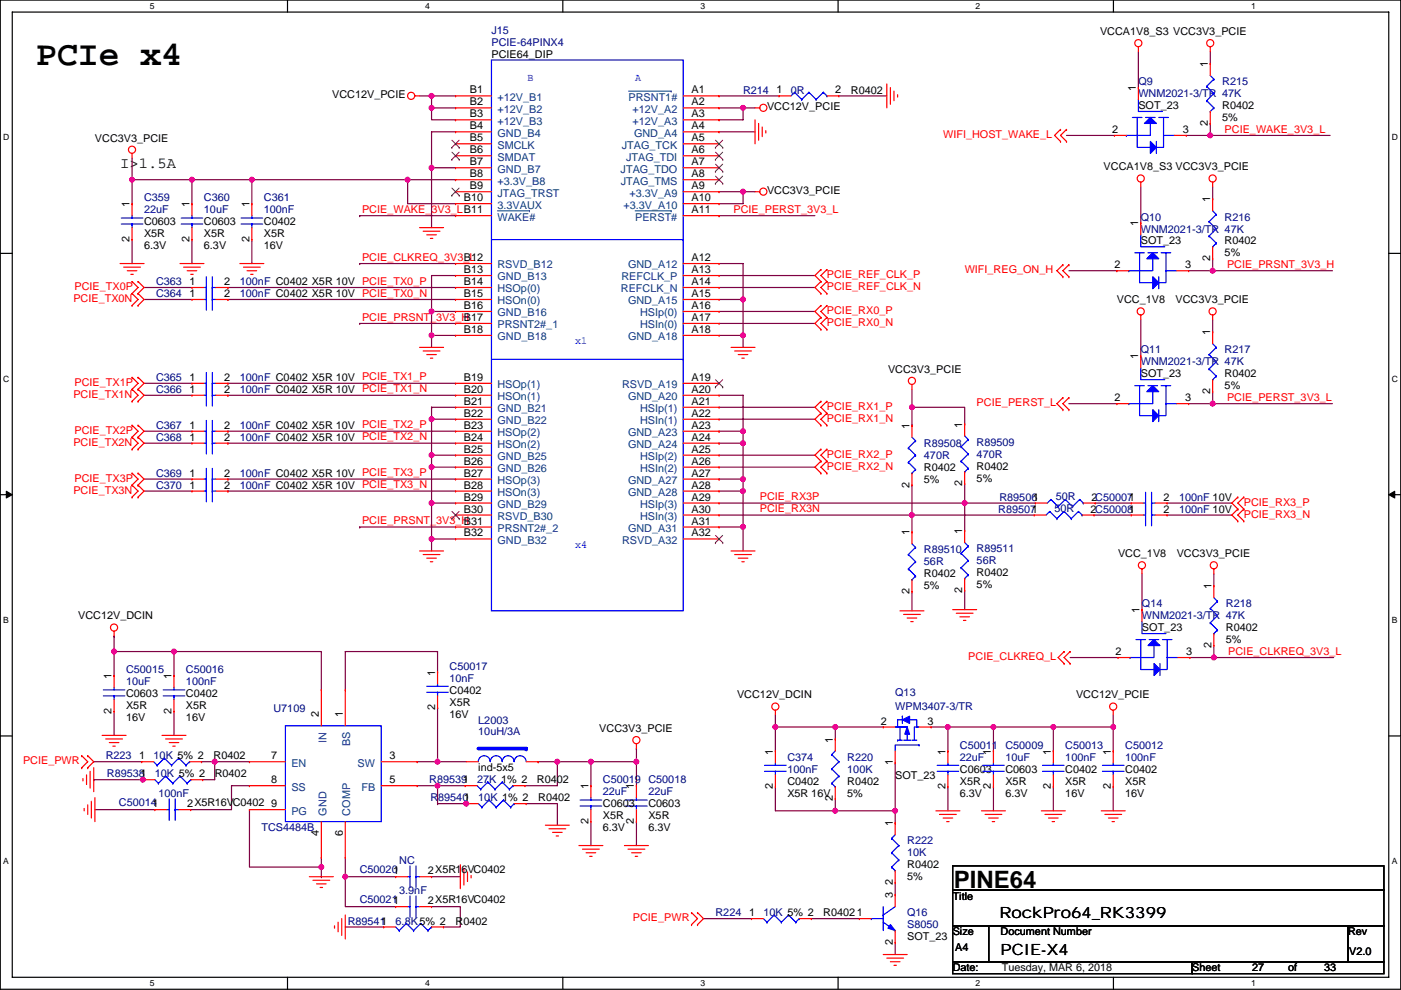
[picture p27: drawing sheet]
<svg xmlns="http://www.w3.org/2000/svg" width="297mm" height="210mm" viewBox="0 0 297 210" stroke-linecap="round" stroke-linejoin="round" font-family="sans-serif">
<defs><g id="words">
<text font-size="7.4" x="7.7" y="13.8">PCIe x4</text>
<text font-size="5.1" x="202.2" y="188.4">PINE64</text>
<text font-size="3.3" fill="#004000" x="25.5" y="35.7">I&gt;1.5A</text>
<g font-size="3.3">
<text x="211.9" y="194.7">RockPro64_RK3399</text>
<text x="212.2" y="202.5">PCIE-X4</text>
</g>
<g font-size="2.3" fill="#000080">
<text x="104.2" y="7.2">J15</text>
<text x="104.2" y="9.7">PCIE-64PINX4</text>
<text x="157.5" y="19.9">R214</text>
<text x="167.7" y="19.9">0R</text>
<text x="241.4" y="18.1">Q9</text>
<text x="241.4" y="20.6">WNM2021-3/TR 47K</text>
<text x="259.1" y="18.1">R215</text>
<text x="30.5" y="42.7">C359</text>
<text x="30.5" y="45.3">22uF</text>
<text x="43.2" y="42.7">C360</text>
<text x="43.2" y="45.3">10uF</text>
<text x="55.9" y="42.7">C361</text>
<text x="55.9" y="45.3">100nF</text>
<text x="241.9" y="46.8">Q10</text>
<text x="259.6" y="46.8">R216</text>
<text x="241.9" y="49.3">WNM2021-3/TR 47K</text>
<text x="33.1" y="63">C364</text>
<text x="33.1" y="60.5">C363</text>
<text x="50.9" y="63">100nF C0402 X5R 10V PCIE_TX0_N</text>
<text x="50.9" y="60.5">100nF C0402 X5R 10V PCIE_TX0_P</text>
<text x="241.9" y="75">Q11</text>
<text x="241.9" y="77.5">WNM2021-3/TR 47K</text>
<text x="259.6" y="75">R217</text>
<text x="33.1" y="80.8">C365</text>
<text x="33.1" y="83.4">C366</text>
<text x="50.9" y="80.8">100nF C0402 X5R 10V PCIE_TX1_P</text>
<text x="50.9" y="83.4">100nF C0402 X5R 10V PCIE_TX1_N</text>
<text x="33.1" y="93.5">C368</text>
<text x="33.1" y="91">C367</text>
<text x="50.9" y="93.5">100nF C0402 X5R 10V PCIE_TX2_N</text>
<text x="50.9" y="91">100nF C0402 X5R 10V PCIE_TX2_P</text>
<text x="195.9" y="94.8">R89508</text>
<text x="207.1" y="94.5">R89509</text>
<text x="33.1" y="101.1">C369</text>
<text x="50.9" y="101.1">100nF C0402 X5R 10V PCIE_TX3_P</text>
<text x="195.9" y="97.3">470R</text>
<text x="207.1" y="97.1">470R</text>
<text x="33.1" y="103.7">C370</text>
<text x="50.9" y="103.7">100nF C0402 X5R 10V PCIE_TX3_N</text>
<text x="211.9" y="106.2">R895061</text>
<text x="223.8" y="106">50R</text>
<text x="250" y="106.2">100nF 10V</text>
<text x="211.6" y="108.8">R895071</text>
<text x="223.6" y="108.5">50R</text>
<text x="250" y="108.8">100nF 10V</text>
<text x="195.9" y="117.4">R89510</text>
<text x="195.9" y="119.9">56R</text>
<text x="207.1" y="117.1">R89511</text>
<text x="207.1" y="119.7">56R</text>
<text x="242.1" y="128.8">Q14</text>
<text x="242.1" y="131.4">WNM2021-3/TR 47K</text>
<text x="259.9" y="128.8">R218</text>
<text x="26.7" y="142.8">C50015</text>
<text x="39.4" y="142.8">C50016</text>
<text x="95.3" y="142">C50017</text>
<text x="26.7" y="145.3">10uF</text>
<text x="39.4" y="145.3">100nF</text>
<text x="95.3" y="144.6">10nF</text>
<text x="189.8" y="147.6">Q13</text>
<text x="58" y="150.9">U7109</text>
<text x="101.4" y="153.5">L2003</text>
<text x="101.4" y="156">10uH/3A</text>
<text x="189.8" y="150.7">WPM3407-3/TR</text>
<text x="22.4" y="161.1">R223</text>
<text x="32.6" y="161.1">10K 5% 2</text>
<text x="166.9" y="161.3">C374</text>
<text x="179.6" y="161.3">R220</text>
<text x="203.5" y="158.8">C50011 C50009</text>
<text x="203.5" y="161.3">22uF</text>
<text x="213.2" y="161.3">10uF</text>
<text x="225.9" y="158.8">C50013</text>
<text x="225.9" y="161.3">100nF</text>
<text x="238.6" y="158.8">C50012</text>
<text x="238.6" y="161.3">100nF</text>
<text x="22.7" y="164.9">R895381</text>
<text x="32.8" y="164.9">10K 5% 2</text>
<text x="91" y="166.2">R895391</text>
<text x="101.2" y="166.2">27K 1% 2</text>
<text x="127.8" y="166.2">C50019 C50018</text>
<text x="166.9" y="163.9">100nF</text>
<text x="179.6" y="163.9">100K</text>
<text x="25.2" y="171">C500141</text>
<text x="33.6" y="169">100nF</text>
<text x="91.2" y="170">R895401</text>
<text x="101.4" y="170">10K 1% 2</text>
<text x="127.8" y="168.7">22uF</text>
<text x="137.5" y="168.7">22uF</text>
<text x="55.4" y="176.3">TCS4484B</text>
<text x="192.3" y="179.1">R222</text>
<text x="76.3" y="185.2">C500201</text>
<text x="84.6" y="183.2">NC</text>
<text x="192.3" y="181.7">10K</text>
<text x="76.3" y="191.6">C500211</text>
<text x="84.6" y="189.5">3.9nF</text>
<text x="73.7" y="196.1">R895411</text>
<text x="83.9" y="196.1">6.8K5% 2</text>
<text x="151.7" y="194.4">R224</text>
<text x="161.9" y="194.4">10K 5% 2</text>
<text x="192.3" y="194.4">Q16</text>
<text x="192.3" y="196.9">S8050</text>
</g>
<g font-size="2.3">
<text x="233.2" y="7.4">VCCA1V8_S3 VCC3V3_PCIE</text>
<text x="104.2" y="12.2">PCIE64_DIP</text>
<text x="256.1" y="14.2" transform="rotate(-90 256.1 14.2)">1</text>
<text x="70.4" y="20.9">VCC12V_PCIE</text>
<text x="99.6" y="19.8">B1</text>
<text x="99.6" y="22.4">B2</text>
<text x="146.6" y="19.8">A1</text>
<text x="146.6" y="22.4">A2</text>
<text x="162.6" y="23.4">VCC12V_PCIE</text>
<text x="164.7" y="19.8">1</text>
<text x="177.1" y="19.8">2</text>
<text x="180.4" y="19.9">R0402</text>
<text x="240.8" y="19.3" transform="rotate(-90 240.8 19.3)">1</text>
<text x="241.4" y="23.2">SOT_23</text>
<text x="259.1" y="23.2">R0402</text>
<text x="99.6" y="24.9">B3</text>
<text x="99.6" y="27.4">B4</text>
<text x="99.6" y="30">B5</text>
<text x="146.6" y="27.4">A4</text>
<text x="146.6" y="24.9">A3</text>
<text x="146.6" y="30">A5</text>
<text x="235.8" y="28.2">2</text>
<text x="250.8" y="28.2">3</text>
<text x="256.1" y="26.7" transform="rotate(-90 256.1 26.7)">2</text>
<text x="259.1" y="25.7">5%</text>
<text x="20.1" y="30">VCC3V3_PCIE</text>
<text x="99.6" y="32.5">B6</text>
<text x="99.6" y="35.1">B7</text>
<text x="146.6" y="32.5">A6</text>
<text x="146.6" y="35.1">A7</text>
<text x="99.6" y="40.1">B9</text>
<text x="99.6" y="37.6">B8</text>
<text x="146.6" y="37.6">A8</text>
<text x="146.6" y="40.1">A9</text>
<text x="162.6" y="41.2">VCC3V3_PCIE</text>
<text x="234" y="36.1">VCCA1V8_S3 VCC3V3_PCIE</text>
<text x="27.5" y="44" transform="rotate(-90 27.5 44)">1</text>
<text x="30.5" y="47.8">C0603</text>
<text x="40.2" y="44" transform="rotate(-90 40.2 44)">1</text>
<text x="43.2" y="47.8">C0603</text>
<text x="52.9" y="44" transform="rotate(-90 52.9 44)">1</text>
<text x="55.9" y="47.8">C0402</text>
<text x="98.4" y="42.7">B10</text>
<text x="146.6" y="42.7">A10</text>
<text x="146.6" y="45.2">A11</text>
<text x="256.6" y="42.9" transform="rotate(-90 256.6 42.9)">1</text>
<text x="27.5" y="51.4" transform="rotate(-90 27.5 51.4)">2</text>
<text x="30.5" y="50.3">X5R</text>
<text x="30.5" y="52.9">6.3V</text>
<text x="40.2" y="51.4" transform="rotate(-90 40.2 51.4)">2</text>
<text x="43.2" y="50.3">X5R</text>
<text x="43.2" y="52.9">6.3V</text>
<text x="52.9" y="51.4" transform="rotate(-90 52.9 51.4)">2</text>
<text x="55.9" y="50.3">X5R</text>
<text x="55.9" y="52.9">16V</text>
<text x="241.3" y="48" transform="rotate(-90 241.3 48)">1</text>
<text x="241.9" y="51.9">SOT_23</text>
<text x="259.6" y="51.9">R0402</text>
<text x="98.4" y="55.4">B12</text>
<text x="98.4" y="57.9">B13</text>
<text x="146.6" y="55.4">A12</text>
<text x="146.6" y="57.9">A13</text>
<text x="236.3" y="56.9">2</text>
<text x="251.3" y="56.9">3</text>
<text x="256.6" y="55.4" transform="rotate(-90 256.6 55.4)">2</text>
<text x="259.6" y="54.4">5%</text>
<text x="40.2" y="63">1</text>
<text x="40.2" y="60.5">1</text>
<text x="47.6" y="63">2</text>
<text x="47.6" y="60.5">2</text>
<text x="98.4" y="60.5">B14</text>
<text x="98.4" y="63">B15</text>
<text x="98.4" y="65.5">B16</text>
<text x="146.6" y="60.5">A14</text>
<text x="146.6" y="63">A15</text>
<text x="146.6" y="65.5">A16</text>
<text x="236.8" y="64.3">VCC_1V8</text>
<text x="249.2" y="64.3">VCC3V3_PCIE</text>
<text x="98.4" y="68.1">B17</text>
<text x="98.4" y="70.6">B18</text>
<text x="146.6" y="70.6">A18</text>
<text x="146.6" y="68.1">A17</text>
<text x="256.6" y="71.1" transform="rotate(-90 256.6 71.1)">1</text>
<text x="241.3" y="76.2" transform="rotate(-90 241.3 76.2)">1</text>
<text x="40.2" y="80.8">1</text>
<text x="40.2" y="83.3">1</text>
<text x="47.6" y="80.8">2</text>
<text x="47.6" y="83.3">2</text>
<text x="98.4" y="80.8">B19</text>
<text x="98.4" y="83.3">B20</text>
<text x="146.6" y="83.3">A20</text>
<text x="146.6" y="80.8">A19</text>
<text x="188.3" y="79">VCC3V3_PCIE</text>
<text x="241.9" y="80.1">SOT_23</text>
<text x="256.6" y="83.6" transform="rotate(-90 256.6 83.6)">2</text>
<text x="259.6" y="80.1">R0402</text>
<text x="259.6" y="82.6">5%</text>
<text x="98.4" y="85.9">B21</text>
<text x="98.4" y="88.4">B22</text>
<text x="146.6" y="85.9">A21</text>
<text x="146.6" y="88.4">A22</text>
<text x="236.3" y="85.1">2</text>
<text x="251.3" y="85.1">3</text>
<text x="40.2" y="93.5">1</text>
<text x="40.2" y="90.9">1</text>
<text x="47.6" y="93.5">2</text>
<text x="47.6" y="90.9">2</text>
<text x="98.4" y="90.9">B23</text>
<text x="98.4" y="93.5">B24</text>
<text x="146.6" y="90.9">A23</text>
<text x="146.6" y="93.5">A24</text>
<text x="192.8" y="91" transform="rotate(-90 192.8 91)">1</text>
<text x="204" y="90.7" transform="rotate(-90 204 90.7)">1</text>
<text x="40.2" y="101.1">1</text>
<text x="47.6" y="101.1">2</text>
<text x="98.4" y="96">B25</text>
<text x="98.4" y="98.6">B26</text>
<text x="98.4" y="101.1">B27</text>
<text x="146.6" y="101.1">A27</text>
<text x="146.6" y="96">A25</text>
<text x="146.6" y="98.6">A26</text>
<text x="195.9" y="99.9">R0402</text>
<text x="207.1" y="99.6">R0402</text>
<text x="40.2" y="103.6">1</text>
<text x="47.6" y="103.6">2</text>
<text x="98.4" y="103.6">B28</text>
<text x="98.4" y="106.2">B29</text>
<text x="146.6" y="103.6">A28</text>
<text x="146.6" y="106.2">A29</text>
<text x="192.8" y="103.4" transform="rotate(-90 192.8 103.4)">2</text>
<text x="195.9" y="102.4">5%</text>
<text x="204" y="103.2" transform="rotate(-90 204 103.2)">2</text>
<text x="207.1" y="102.2">5%</text>
<text x="231.5" y="106.2">2C500071</text>
<text x="246.7" y="106.2">2</text>
<text x="98.4" y="108.7">B30</text>
<text x="98.4" y="113.8">B32</text>
<text x="98.4" y="111.3">B31</text>
<text x="146.6" y="111.3">A31</text>
<text x="146.6" y="108.7">A30</text>
<text x="146.6" y="113.8">A32</text>
<text x="192.8" y="113.6" transform="rotate(-90 192.8 113.6)">1</text>
<text x="204" y="113.3" transform="rotate(-90 204 113.3)">1</text>
<text x="231.2" y="108.7">2C500081</text>
<text x="246.7" y="108.7">2</text>
<text x="237" y="118.2">VCC_1V8</text>
<text x="249.5" y="118.2">VCC3V3_PCIE</text>
<text x="195.9" y="122.5">R0402</text>
<text x="195.9" y="125">5%</text>
<text x="204" y="125.8" transform="rotate(-90 204 125.8)">2</text>
<text x="207.1" y="122.2">R0402</text>
<text x="207.1" y="124.8">5%</text>
<text x="256.8" y="125" transform="rotate(-90 256.8 125)">1</text>
<text x="16.6" y="131.4">VCC12V_DCIN</text>
<text x="192.8" y="126" transform="rotate(-90 192.8 126)">2</text>
<text x="241.6" y="130.1" transform="rotate(-90 241.6 130.1)">1</text>
<text x="242.1" y="133.9">SOT_23</text>
<text x="256.8" y="137.5" transform="rotate(-90 256.8 137.5)">2</text>
<text x="259.9" y="133.9">R0402</text>
<text x="259.9" y="136.4">5%</text>
<text x="92.2" y="143.3" transform="rotate(-90 92.2 143.3)">1</text>
<text x="236.5" y="138.9">2</text>
<text x="251.5" y="138.9">3</text>
<text x="23.7" y="144" transform="rotate(-90 23.7 144)">1</text>
<text x="26.7" y="147.9">C0603</text>
<text x="36.4" y="144" transform="rotate(-90 36.4 144)">1</text>
<text x="39.4" y="147.9">C0402</text>
<text x="95.3" y="147.1">C0402</text>
<text x="95.3" y="149.6">X5R</text>
<text x="156.3" y="148.1">VCC12V_DCIN</text>
<text x="228.2" y="148.1">VCC12V_PCIE</text>
<text x="23.7" y="151.4" transform="rotate(-90 23.7 151.4)">2</text>
<text x="26.7" y="150.4">X5R</text>
<text x="26.7" y="153">16V</text>
<text x="36.4" y="151.4" transform="rotate(-90 36.4 151.4)">2</text>
<text x="39.4" y="150.4">X5R</text>
<text x="39.4" y="153">16V</text>
<text x="67.6" y="152.2" transform="rotate(-90 67.6 152.2)">2</text>
<text x="72.7" y="152.2" transform="rotate(-90 72.7 152.2)">1</text>
<text x="92.2" y="150.7" transform="rotate(-90 92.2 150.7)">2</text>
<text x="95.3" y="152.2">16V</text>
<text x="127.1" y="155.2">VCC3V3_PCIE</text>
<text x="186.8" y="153.7">2</text>
<text x="196.7" y="153.7">3</text>
<text x="29.5" y="161">1</text>
<text x="45.3" y="161.1">R0402</text>
<text x="57.5" y="161">7</text>
<text x="82.6" y="161">3</text>
<text x="163.9" y="160" transform="rotate(-90 163.9 160)">1</text>
<text x="176.6" y="157.5" transform="rotate(-90 176.6 157.5)">1</text>
<text x="200.4" y="160" transform="rotate(-90 200.4 160)">1</text>
<text x="210.1" y="160" transform="rotate(-90 210.1 160)">1</text>
<text x="222.8" y="160" transform="rotate(-90 222.8 160)">1</text>
<text x="235.5" y="160" transform="rotate(-90 235.5 160)">1</text>
<text x="45.5" y="164.9">R0402</text>
<text x="57.5" y="166.1">8</text>
<text x="82.6" y="166.1">5</text>
<text x="101.4" y="163.6">ind-5x5</text>
<text x="113.9" y="166.2">R0402</text>
<text x="124.8" y="167.4" transform="rotate(-90 124.8 167.4)">1</text>
<text x="134.4" y="167.4" transform="rotate(-90 134.4 167.4)">1</text>
<text x="163.9" y="167.4" transform="rotate(-90 163.9 167.4)">2</text>
<text x="166.9" y="166.4">C0402</text>
<text x="179.6" y="166.4">R0402</text>
<text x="189.3" y="162.3" transform="rotate(-90 189.3 162.3)">1</text>
<text x="189.8" y="165.1">SOT_23</text>
<text x="200.4" y="167.4" transform="rotate(-90 200.4 167.4)">2</text>
<text x="203.5" y="163.9">C0603</text>
<text x="203.5" y="166.4">X5R</text>
<text x="210.1" y="167.4" transform="rotate(-90 210.1 167.4)">2</text>
<text x="213.2" y="163.9">C0603</text>
<text x="213.2" y="166.4">X5R</text>
<text x="222.8" y="167.4" transform="rotate(-90 222.8 167.4)">2</text>
<text x="225.9" y="163.9">C0402</text>
<text x="225.9" y="166.4">X5R</text>
<text x="235.5" y="167.4" transform="rotate(-90 235.5 167.4)">2</text>
<text x="238.6" y="163.9">C0402</text>
<text x="238.6" y="166.4">X5R</text>
<text x="39.7" y="171.2">2X5R16V</text>
<text x="49.3" y="171">C0402</text>
<text x="57.5" y="171.2">9</text>
<text x="114.1" y="170">R0402</text>
<text x="127.8" y="171.2">C0603</text>
<text x="127.8" y="173.8">X5R</text>
<text x="137.5" y="171.2">C0603</text>
<text x="137.5" y="173.8">X5R</text>
<text x="166.9" y="169">X5R 16V</text>
<text x="176.6" y="170" transform="rotate(-90 176.6 170)">2</text>
<text x="179.6" y="169">5%</text>
<text x="203.5" y="169">6.3V</text>
<text x="213.2" y="169">6.3V</text>
<text x="225.9" y="169">16V</text>
<text x="238.6" y="169">16V</text>
<text x="67.6" y="177.3" transform="rotate(-90 67.6 177.3)">4</text>
<text x="72.7" y="177.3" transform="rotate(-90 72.7 177.3)">6</text>
<text x="124.8" y="174.8" transform="rotate(-90 124.8 174.8)">2</text>
<text x="127.8" y="176.3">6.3V</text>
<text x="134.4" y="174.8" transform="rotate(-90 134.4 174.8)">2</text>
<text x="137.5" y="176.3">6.3V</text>
<text x="189.3" y="175.3" transform="rotate(-90 189.3 175.3)">1</text>
<text x="90.7" y="185.4">2X5R16VC0402</text>
<text x="192.3" y="184.2">R0402</text>
<text x="90.7" y="191.8">2X5R16VC0402</text>
<text x="189.3" y="190.5" transform="rotate(-90 189.3 190.5)">3</text>
<text x="189.3" y="187.7" transform="rotate(-90 189.3 187.7)">2</text>
<text x="192.3" y="186.7">5%</text>
<text x="202" y="190.8">Title</text>
<text x="96.6" y="196.1">R0402</text>
<text x="158.8" y="194.3">1</text>
<text x="174.6" y="194.4">R04021</text>
<text x="189.3" y="200.4" transform="rotate(-90 189.3 200.4)">2</text>
<text x="192.3" y="199.4">SOT_23</text>
<text x="202" y="198.4">Size</text>
<text x="202.5" y="201.7">A4</text>
<text x="212.1" y="198.4">Document Number</text>
<text x="285.8" y="198.4">Rev</text>
<text x="286.1" y="202.5">V2.0</text>
<text x="202" y="206">Date:</text>
<text x="212.4" y="206">Tuesday, MAR 6, 2018</text>
<text x="252.8" y="206">Sheet</text>
<text x="265.5" y="206">27</text>
<text x="273.1" y="206">of</text>
<text x="280.7" y="206">33</text>
</g>
<g font-size="2.3" fill="#00f">
<text x="111.8" y="17.1">B</text>
<text x="134.7" y="17.1">A</text>
<text x="122" y="73">x1</text>
<text x="122" y="116.1">x4</text>
</g>
<g font-size="2.3" fill="#004080">
<text x="105.5" y="21.4">+12V_B1</text>
<text x="105.5" y="23.9">+12V_B2</text>
<text x="133.3" y="21.4">PRSNT1#</text>
<text x="134.1" y="23.9">+12V_A2</text>
<text x="105.5" y="26.5">+12V_B3</text>
<text x="105.5" y="29">GND_B4</text>
<text x="134.1" y="26.5">+12V_A3</text>
<text x="134.4" y="29">GND_A4</text>
<text x="105.5" y="31.5">SMCLK</text>
<text x="105.5" y="34.1">SMDAT</text>
<text x="131.8" y="31.5">JTAG_TCK</text>
<text x="132.7" y="34.1">JTAG_TDI</text>
<text x="105.5" y="41.7">JTAG_TRST</text>
<text x="105.5" y="36.6">GND_B7</text>
<text x="105.5" y="39.2">+3.3V_B8</text>
<text x="131.6" y="36.6">JTAG_TDO</text>
<text x="131.6" y="39.2">JTAG_TMS</text>
<text x="133.5" y="41.7">+3.3V_A9</text>
<text x="105.5" y="46.8">WAKE#</text>
<text x="105.5" y="44.2">3.3VAUX</text>
<text x="132.2" y="44.2">+3.3V_A10</text>
<text x="134.7" y="46.8">PERST#</text>
<text x="105.5" y="56.9">RSVD_B12</text>
<text x="105.5" y="59.5">GND_B13</text>
<text x="131.8" y="59.5">REFCLK_P</text>
<text x="133.2" y="56.9">GND_A12</text>
<text x="105.5" y="62">HSOp(0)</text>
<text x="105.5" y="64.6">HSOn(0)</text>
<text x="131.6" y="62">REFCLK_N</text>
<text x="133.2" y="64.6">GND_A15</text>
<text x="105.5" y="67.1">GND_B16</text>
<text x="105.5" y="69.6">PRSNT2#_1</text>
<text x="135.7" y="67.1">HSIp(0)</text>
<text x="135.7" y="69.6">HSIn(0)</text>
<text x="105.5" y="72.2">GND_B18</text>
<text x="133.2" y="72.2">GND_A18</text>
<text x="105.5" y="82.3">HSOp(1)</text>
<text x="131.9" y="82.3">RSVD_A19</text>
<text x="105.5" y="84.9">HSOn(1)</text>
<text x="105.5" y="87.4">GND_B21</text>
<text x="105.5" y="90">GND_B22</text>
<text x="133.2" y="84.9">GND_A20</text>
<text x="135.7" y="87.4">HSIp(1)</text>
<text x="135.7" y="90">HSIn(1)</text>
<text x="105.5" y="92.5">HSOp(2)</text>
<text x="105.5" y="95">HSOn(2)</text>
<text x="133.2" y="92.5">GND_A23</text>
<text x="133.2" y="95">GND_A24</text>
<text x="105.5" y="97.6">GND_B25</text>
<text x="105.5" y="100.1">GND_B26</text>
<text x="135.7" y="97.6">HSIp(2)</text>
<text x="135.7" y="100.1">HSIn(2)</text>
<text x="105.5" y="102.7">HSOp(3)</text>
<text x="105.5" y="105.2">HSOn(3)</text>
<text x="105.5" y="107.7">GND_B29</text>
<text x="133.2" y="102.7">GND_A27</text>
<text x="133.2" y="105.2">GND_A28</text>
<text x="135.7" y="107.7">HSIp(3)</text>
<text x="105.5" y="110.3">RSVD_B30</text>
<text x="105.5" y="112.8">PRSNT2#_2</text>
<text x="133.2" y="112.8">GND_A31</text>
<text x="135.7" y="110.3">HSIn(3)</text>
<text x="105.5" y="115.4">GND_B32</text>
<text x="131.9" y="115.4">RSVD_A32</text>
<text x="69.2" y="157.5" transform="rotate(-90 69.2 157.5)">IN</text>
<text x="74.3" y="158.3" transform="rotate(-90 74.3 158.3)">BS</text>
<text x="61.8" y="162.6">EN</text>
<text x="61.8" y="167.7">SS</text>
<text x="75.8" y="162.6">SW</text>
<text x="76.6" y="167.7">FB</text>
<text x="61.8" y="172.8">PG</text>
<text x="69.2" y="173" transform="rotate(-90 69.2 173)">GND</text>
<text x="74.3" y="173" transform="rotate(-90 74.3 173)">COMP</text>
</g>
<g font-size="2.3" fill="#f00">
<text x="200" y="29.3">WIFI_HOST_WAKE_L</text>
<text x="259.6" y="28.1">PCIE_WAKE_3V3_L</text>
<text x="76.8" y="45.1">PCIE_WAKE_3V3_LB11</text>
<text x="155.5" y="45.1">PCIE_PERST_3V3_L</text>
<text x="76.8" y="55.3">PCIE_CLKREQ_3V3_L</text>
<text x="175.3" y="59">PCIE_REF_CLK_P</text>
<text x="204.5" y="58">WIFI_REG_ON_H</text>
<text x="260.2" y="56.8">PCIE_PRSNT_3V3_H</text>
<text x="15.6" y="64.1">PCIE_TX0N</text>
<text x="15.8" y="61.5">PCIE_TX0P</text>
<text x="175.3" y="61.5">PCIE_REF_CLK_N</text>
<text x="76.8" y="68">PCIE_PRSNT_3V3_H</text>
<text x="175.3" y="66.6">PCIE_RX0_P</text>
<text x="175.3" y="69.1">PCIE_RX0_N</text>
<text x="15.8" y="81.8">PCIE_TX1P</text>
<text x="15.6" y="84.4">PCIE_TX1N</text>
<text x="175.3" y="86.9">PCIE_RX1_P</text>
<text x="175.3" y="89.5">PCIE_RX1_N</text>
<text x="207.1" y="86.1">PCIE_PERST_L</text>
<text x="260.2" y="85">PCIE_PERST_3V3_L</text>
<text x="15.6" y="94.5">PCIE_TX2N</text>
<text x="15.8" y="92">PCIE_TX2P</text>
<text x="175.3" y="97.1">PCIE_RX2_P</text>
<text x="175.3" y="99.6">PCIE_RX2_N</text>
<text x="15.6" y="104.7">PCIE_TX3N</text>
<text x="15.8" y="102.2">PCIE_TX3P</text>
<text x="161.1" y="106.1">PCIE_RX3P</text>
<text x="263.7" y="107.2">PCIE_RX3_P</text>
<text x="76.8" y="111.2">PCIE_PRSNT_3V3_H</text>
<text x="161.1" y="108.6">PCIE_RX3N</text>
<text x="263.7" y="109.8">PCIE_RX3_N</text>
<text x="205.3" y="140">PCIE_CLKREQ_L</text>
<text x="260.4" y="138.9">PCIE_CLKREQ_3V3_L</text>
<text x="4.9" y="162.1">PCIE_PWR</text>
<text x="134.2" y="195.4">PCIE_PWR</text>
</g>
<g font-size="1.8">
<text x="31.8" y="1.9">5</text>
<text x="90.1" y="1.9">4</text>
<text x="148.5" y="1.9">3</text>
<text x="206.9" y="1.9">2</text>
<text x="265.2" y="1.9">1</text>
<text x=".7" y="29.8">D</text>
<text x="295.1" y="29.8">D</text>
<text x=".7" y="81">C</text>
<text x="295.1" y="81">C</text>
<text x=".7" y="132.1">B</text>
<text x="295.1" y="132.1">B</text>
<text x=".7" y="183.3">A</text>
<text x="295.1" y="183.3">A</text>
<text x="31.8" y="209.2">5</text>
<text x="90.1" y="209.2">4</text>
<text x="148.5" y="209.2">3</text>
<text x="206.9" y="209.2">2</text>
<text x="265.2" y="209.2">1</text>
</g>
</g></defs>
<path d="M.1 0h296.9v209.8h-296.9zM2.6 2.6h291.8v204.7h-291.8z" fill="none" stroke="#000" stroke-width=".25"/>
<g fill="#fff">
<path d="M31.8 .3h1v2h-1z"/>
<path d="M31.8 207.5h1v2.1h-1z"/>
</g>
<path d="M61 0v2.6M61 207.3v2.5" fill="none" stroke="#000" stroke-width=".25"/>
<g fill="#fff">
<path d="M90.1 .3h1v2h-1z"/>
<path d="M90.1 207.5h1v2.1h-1z"/>
</g>
<path d="M119.3 0v2.6M119.3 207.3v2.5" fill="none" stroke="#000" stroke-width=".25"/>
<g fill="#fff">
<path d="M148.5 .3h1v2h-1z"/>
<path d="M148.5 207.5h1v2.1h-1z"/>
</g>
<path d="M177.7 0v2.6M177.7 207.3v2.5" fill="none" stroke="#000" stroke-width=".25"/>
<g fill="#fff">
<path d="M206.9 .3h1v2h-1z"/>
<path d="M206.9 207.5h1v2.1h-1z"/>
</g>
<path d="M236.1 0v2.6M236.1 207.3v2.5" fill="none" stroke="#000" stroke-width=".25"/>
<g fill="#fff">
<path d="M265.2 .3h1v2h-1z"/>
<path d="M265.2 207.5h1v2.1h-1z"/>
<path d="M.7 28.2h1.3v2h-1.3z"/>
<path d="M295.1 28.2h1.3v2h-1.3z"/>
<path d="M.7 79.3h1.3v2.1h-1.3z"/>
<path d="M295.1 79.3h1.3v2.1h-1.3z"/>
</g>
<path d="M.1 53.7h2.5M294.4 53.7h2.6" fill="none" stroke="#000" stroke-width=".25"/>
<g fill="#fff">
<path d="M.7 130.5h1.2v2h-1.2z"/>
<path d="M295.1 130.5h1.2v2h-1.2z"/>
</g>
<path d="M.1 104.9h2.5M294.4 104.9h2.6" fill="none" stroke="#000" stroke-width=".25"/>
<path d="M1.3 104.2l1.3 .7-1.3 .7zM294.4 104.9l1.3-.7v1.4z" fill="#000" stroke="#000" stroke-width=".21"/>
<g fill="#fff">
<path d="M.7 181.7h1.2v2h-1.2z"/>
<path d="M295.1 181.7h1.2v2h-1.2z"/>
</g>
<path d="M.1 156.1h2.5M294.4 156.1h2.6M202 183.7h91.4v5h-91.4zM202 188.7h91.4v7.7h-91.4zM202 196.4h7.6v7.6h-7.6zM209.6 196.4h76.2v7.6h-76.2zM285.8 196.4h7.6v7.6h-7.6zM202 204h50.8v2.5h-50.8zM252.8 204h40.6v2.5h-40.6z" fill="none" stroke="#000" stroke-width=".25"/>
<g fill="none" stroke="#800040" stroke-width=".25">
<path d="M241.4 10.9v7.7M256.6 10.9v2.6M28 33.5v4.6M28 38.1v5.1M28 38.1h25.4M28 38.1h.1M40.7 38.1v5.1M53.4 38.1v5.1M53.4 38.1h33M86.4 38.1v5.1h10.2M86.4 38.1h10.2M86.4 38.1h.1"/>
<path d="M89 20.3h2.5M91.5 22.9h.1M91.5 20.3h.1M91.5 20.3h5.1M91.5 28h.1M91.5 35.6h5.1M91.5 35.6v12.7M91.5 28h5.1M91.5 22.9v2.5h5.1M91.5 22.9h5.1M91.5 20.3v2.6M91.5 28v7.6"/>
<path d="M152.5 22.9h5M152.5 20.3h12.7M152.5 28h7.6M157.5 22.9v2.5h-5M157.5 22.9h.1M157.5 22.9h2.6M177.9 20.3h10.1M226.1 28.7h10.2M241.9 39.6v7.7M251.5 28.7h5.1M256.6 26.2h.1M256.6 28.7h.1"/>
<path d="M256.6 26.2v2.5M256.6 28.7h25.4M257.1 39.6v2.6M28 50.8v5.1M40.7 50.8v5.1M53.4 50.8v5.1M76.3 45.7h.1M76.3 55.9h.1M76.3 45.7h20.3M76.3 55.9h20.3M96.6 58.4h-5.1v7.7M152.5 40.7h5"/>
<path d="M152.5 55.9h5v7.6M152.5 58.4h20.3M152.5 45.7h.1M152.5 45.7h20.3M157.5 40.7v2.5h-5M157.5 40.7h.1M157.5 40.7h2.6M226.6 57.4h10.2M252 57.4h5.1M257.1 54.9v2.5M257.1 57.4h.1M257.1 57.4h25.4"/>
<path d="M30.5 61h10.2M30.5 63.5h10.2M48.3 63.5h.1M48.3 61h.1M48.3 63.5h48.3M48.3 61h48.3M76.3 68.6h.1M76.3 68.6h20.3M91.5 66.1h5.1M91.5 66.1h.1M91.5 71.1h5.1M91.5 71.1v2.6"/>
<path d="M91.5 66.1v5M152.5 71.1h5M152.5 63.5h5M152.5 66.1h20.3M152.5 68.6h20.3M152.5 61h20.3M157.5 71.1v2.6M157.5 63.5h.1M157.5 63.5v7.6M241.9 67.8v7.7M257.1 67.8v2.6M30.5 91.5h10.2"/>
<path d="M30.5 94h10.2M30.5 83.8h10.2M30.5 81.3h10.2M48.3 91.5h.1M48.3 94h.1M48.3 81.3h.1M48.3 83.8h.1M48.3 91.5h48.3M48.3 94h48.3M48.3 81.3h48.3M48.3 83.8h48.3M91.5 86.4h5.1"/>
<path d="M91.5 86.4h.1M91.5 88.9h5.1M91.5 88.9v7.6M91.5 96.5h5.1M91.5 96.5h.1M91.5 99.1h5.1M91.5 99.1v7.6M91.5 86.4v2.5M91.5 96.5v2.6M152.5 91.5h.1M152.5 94h.1M152.5 96.5h20.3"/>
<path d="M152.5 99.1h20.3M152.5 86.4h20.3M152.5 88.9h20.3M152.5 83.8h5v7.7M152.5 91.5h5M152.5 94h5M157.5 91.5v2.5M157.5 94v7.6M193.4 82.6v3.8h11.1v3.5M193.4 90.2h.1M193.4 86.4v3.8M226.6 85.6h10.2"/>
<path d="M252 85.6h5.1M257.1 83.1v2.5M257.1 85.6h.1M257.1 85.6h25.4M30.5 101.6h10.2M30.5 104.2h10.2M48.3 101.6h.1M48.3 104.2h.1M48.3 101.6h48.3M48.3 104.2h48.3M76.3 111.8h.1M76.3 111.8h20.3"/>
<path d="M91.5 106.7h5.1M91.5 106.7h.1M91.5 114.3h5.1M91.5 114.3v2.6M91.5 106.7v7.6M152.5 101.6h.1M152.5 104.2h5M152.5 111.8h5M152.5 101.6h5M152.5 106.7h52M152.5 109.2h40.9M157.5 101.6v2.6"/>
<path d="M157.5 104.2h.1M157.5 111.8v5.1M157.5 104.2v7.6M193.4 109.2h.1M193.4 109.2h25.9M193.4 109.2v3.6M193.4 102.9v6.3M204.5 106.7h.1M204.5 102.6v4.1h15M204.5 106.7v5.8M232 109.2h7.8M232.2 106.7h7.6"/>
<path d="M247.5 109.2h13.7M247.5 106.7h13.7M24.2 138.2v5.1M24.2 138.2h12.7M24.2 134.9h.1M24.2 134.9v3.3M36.9 138.2v5.1M36.9 138.2h31.2v8.1M36.9 138.2h.1M193.4 125.5v4.1M204.5 125.2v4.1M226.9 139.5h10.1"/>
<path d="M242.1 121.7v7.6M252.3 139.5h5.1M257.4 136.9v2.6M257.4 139.5h.1M257.4 121.7v2.5M257.4 139.5h25.4M24.2 150.9v5.1M36.9 150.9v5.1M92.8 150.1h.1M92.8 142.5v-4.3h-19.6v8.1M92.8 150.1v11.5M134.9 158.8h.1"/>
<path d="M134.9 158.8v2.8M164.4 151.7v2.5M164.4 154.2h.1M164.4 154.2h12.7M164.4 154.2v5.1M177.1 154.2v2.5M177.1 154.2h10.2M197.4 154.2h3.6M201 154.2v5.1M201 154.2h.1M201 154.2h9.6M210.6 154.2v5.1"/>
<path d="M210.6 154.2h12.7M223.3 154.2v5.1M223.3 154.2h.1M223.3 154.2h12.7M236 154.2v5.1M236 151.7v2.5M19.9 161.6h10.1M19.9 165.4h.1M19.9 165.4h10.6M20.1 171.7h12.7M42.7 161.6h2.8M45.5 161.6v3.8h-2.5"/>
<path d="M45.5 161.6h.1M45.5 161.6h7.4M52.9 166.6h-3.8v5.1h-8.7M52.9 171.7v12.2h15.2v2M88.5 161.6h4.3M88.5 166.6h4.3M92.8 161.6h6.1M92.8 170.5h6.3M92.8 166.6v3.9M92.8 170.5h.1M92.8 166.6h.1M92.8 166.6h5.8"/>
<path d="M111.6 170.5h6.6v4.5M114.1 161.6h.1M114.1 161.6h4.1M118.2 161.6v5h-6.9M118.2 161.6h7.1M125.3 161.6h.1M125.3 174.3v5M125.3 161.6h9.6v5M125.3 161.6v5M134.9 174.3v5M164.4 166.9v5.1h12.7M177.1 172h.1"/>
<path d="M177.1 169.4v2.6M177.1 172h12.7M189.8 161.8v10.2M189.8 172v2.5M201 166.9v5.1M210.6 166.9v5.1M223.3 166.9v5.1M236 166.9v5.1M68.1 181.9v2M68.1 185.9h.1M73.2 185.9h.1M73.2 181.9v4"/>
<path d="M73.2 185.9v6.4h10.7M73.2 196.6h8.1M73.2 185.9h10.7M91.5 192.3h6.1v4.3h-3.6M91.5 185.9h6.1M149.2 194.8h10.1M172 194.8h10.2M189.8 187.2v2.6M189.8 199.9v2.6"/>
</g>
<g fill="#f0f" stroke="#f0f" stroke-width=".25">
<circle cx="257.3" cy="139.5" r=".5"/>
<circle cx="257.1" cy="85.6" r=".5"/>
<circle cx="257.1" cy="57.4" r=".5"/>
<circle cx="256.6" cy="28.7" r=".5"/>
<circle cx="157.5" cy="22.9" r=".5"/>
<circle cx="91.5" cy="22.9" r=".5"/>
<circle cx="91.5" cy="20.3" r=".5"/>
<circle cx="157.5" cy="40.6" r=".5"/>
<circle cx="91.5" cy="71.1" r=".5"/>
<circle cx="91.5" cy="66" r=".5"/>
<circle cx="91.5" cy="88.9" r=".5"/>
<circle cx="91.5" cy="99.1" r=".5"/>
<circle cx="91.5" cy="96.5" r=".5"/>
<circle cx="91.5" cy="114.3" r=".5"/>
<circle cx="91.5" cy="106.7" r=".5"/>
<circle cx="91.5" cy="35.6" r=".5"/>
<circle cx="157.5" cy="91.4" r=".5"/>
<circle cx="157.5" cy="94" r=".5"/>
<circle cx="157.5" cy="101.6" r=".5"/>
<circle cx="157.5" cy="111.8" r=".5"/>
<circle cx="157.5" cy="104.1" r=".5"/>
<circle cx="157.5" cy="71.1" r=".5"/>
<circle cx="157.5" cy="63.5" r=".5"/>
<circle cx="53.4" cy="38.1" r=".5"/>
<circle cx="86.4" cy="38.1" r=".5"/>
<circle cx="40.7" cy="38.1" r=".5"/>
<circle cx="28" cy="38.1" r=".5"/>
<circle cx="189.8" cy="172" r=".5"/>
<circle cx="177.1" cy="172" r=".5"/>
<circle cx="177.1" cy="154.2" r=".5"/>
<circle cx="164.4" cy="154.2" r=".5"/>
<circle cx="193.3" cy="109.2" r=".5"/>
<circle cx="204.5" cy="106.7" r=".5"/>
<circle cx="193.3" cy="86.4" r=".5"/>
<circle cx="210.6" cy="154.2" r=".5"/>
<circle cx="201" cy="154.2" r=".5"/>
<circle cx="236" cy="154.2" r=".5"/>
<circle cx="223.3" cy="154.2" r=".5"/>
<circle cx="45.5" cy="161.6" r=".5"/>
<circle cx="30.3" cy="165.4" r=".5"/>
<circle cx="36.9" cy="138.2" r=".5"/>
<circle cx="24.2" cy="138.2" r=".5"/>
<circle cx="92.8" cy="161.6" r=".5"/>
<circle cx="118.2" cy="161.6" r=".5"/>
<circle cx="98.9" cy="170.4" r=".5"/>
<circle cx="92.8" cy="166.6" r=".5"/>
<circle cx="125.3" cy="161.6" r=".5"/>
<circle cx="134.9" cy="161.6" r=".5"/>
<circle cx="73.2" cy="185.9" r=".5"/>
<circle cx="68.1" cy="183.9" r=".5"/>
</g>
<g fill="none" stroke="#f00" stroke-width=".25">
<path d="M188 17.8v5.1M188.8 18.6v3.5M189.5 19.3v2.1M241.4 9.9v1M241.4 18.6h.1M241.4 18.6v2.5M256.6 9.9v1M256.6 13.5h.1M256.6 13.5v2.5M28 32.5v1M87.9 20.3h1.1M96.6 20.3h.1"/>
<path d="M96.6 22.9h.1M96.6 25.4h.1M96.6 28h.1M96.6 30.5h.1M96.6 33h.1M96.6 35.6h.1M96.6 38.1h.1M96.6 20.3h7.6M96.6 22.9h7.6M96.6 25.4h7.6M96.6 28h7.6M96.6 30.5h7.6"/>
<path d="M96.6 33h7.6M96.6 35.6h7.6M96.6 38.1h7.6M144.8 20.3h7.7M144.8 22.9h7.7M144.8 25.4h7.7M144.8 28h7.7M144.8 30.5h7.7M144.8 33h7.7M144.8 35.6h7.7M144.8 38.1h7.7M152.5 20.3h.1"/>
<path d="M152.5 22.9h.1M152.5 25.4h.1M152.5 28h.1M152.5 30.5h.1M152.5 33h.1M152.5 35.6h.1M152.5 38.1h.1M160.1 22.9h1M160.1 25.4v5.1M160.8 26.2v3.5M161.6 26.9v2.1M162.4 27.7v.5"/>
<path d="M165.2 20.3h.1M165.2 20.3h2.5M175.3 20.3h2.6M177.9 20.3h.1M190.3 20.1v.5M224.8 27.5h.1M224.8 30h.1M224.8 27.5l-1.2 1.2 1.2 1.3M226.1 27.5h.1M226.1 30h.1M226.1 27.5l-1.3 1.2 1.3 1.3M236.3 28.7h.1"/>
<path d="M236.3 28.7h2.5M241.9 38.6v1M249 28.7h2.5M251.5 28.7h.1M256.6 26.2h.1M256.6 23.6v2.6M257.1 38.6v1M25.5 55.9h5M26.2 56.7h3.6M27 57.4h2M27.7 58.2h.6M28 59.7h.1"/>
<path d="M28 43.2h.1M28 50.8h.1M28 59.7l1.3 1.3-1.3 1.3M28 43.2v2.5M28 48.3v2.5M29.3 59.7h.1M29.3 59.7l1.2 1.3-1.2 1.3M38.2 55.9h5M38.9 56.7h3.6M39.7 57.4h2M40.4 58.2h.6M40.7 43.2h.1"/>
<path d="M40.7 50.8h.1M40.7 43.2v2.5M40.7 48.3v2.5M50.9 55.9h5M51.6 56.7h3.6M52.4 57.4h2M53.1 58.2h.6M53.4 43.2h.1M53.4 50.8h.1M53.4 43.2v2.5M53.4 48.3v2.5M89 48.3h5"/>
<path d="M89.7 49h3.6M90.5 49.8h2M91.2 50.6h.6M96.6 55.9h.1M96.6 45.7h.1M96.6 43.2h.1M96.6 40.7h.1M96.6 58.4h.1M96.6 55.9h7.6M96.6 45.7h7.6M96.6 43.2h7.6M96.6 40.7h7.6"/>
<path d="M96.6 58.4h7.6M144.8 55.9h7.7M144.8 45.7h7.7M144.8 43.2h7.7M144.8 40.7h7.7M144.8 58.4h7.7M152.5 40.7h.1M152.5 43.2h.1M152.5 45.7h.1M152.5 55.9h.1M152.5 58.4h.1M160.1 40.7h1"/>
<path d="M174 57.2h.1M174 59.7h.1M174 57.2l-1.2 1.2 1.2 1.3M174 59.7l-1.2 1.3 1.2 1.3M175.3 59.7h.1M175.3 57.2h.1M175.3 57.2l-1.3 1.2 1.3 1.3M175.3 59.7l-1.3 1.3 1.3 1.3M225.4 56.2h.1M225.4 58.7h.1M225.4 56.2l-1.3 1.2 1.3 1.3M226.6 56.2h.1"/>
<path d="M226.6 58.7h.1M226.6 56.2l-1.2 1.2 1.2 1.3M236.8 57.4h.1M236.8 57.4h2.5M241.9 47.3h.1M241.9 47.3v2.5M249.5 57.4h2.5M252 57.4h.1M257.1 42.2h.1M257.1 54.9h.1M257.1 42.2v2.5M257.1 52.3v2.6"/>
<path d="M28 62.3h.1M28 64.8h.1M28 62.3l1.3 1.2-1.3 1.3M29.3 62.3h.1M29.3 64.8h.1M29.3 62.3l1.2 1.2-1.2 1.3M40.7 63.5h.1M40.7 61h.1M40.7 63.5h2.5M40.7 61h2.5M45.8 63.5h2.5M45.8 61h2.5"/>
<path d="M48.3 63.5h.1M48.3 61h.1M89 73.7h5M89.7 74.4h3.6M90.5 75.2h2M91.2 76h.6M96.6 61h.1M96.6 63.5h.1M96.6 66.1h.1M96.6 68.6h.1M96.6 71.1h.1M96.6 63.5h7.6"/>
<path d="M96.6 61h7.6M96.6 66.1h7.6M96.6 68.6h7.6M96.6 71.1h7.6M144.8 63.5h7.7M144.8 61h7.7M144.8 66.1h7.7M144.8 68.6h7.7M144.8 71.1h7.7M152.5 61h.1M152.5 63.5h.1M152.5 66.1h.1"/>
<path d="M152.5 68.6h.1M152.5 71.1h.1M155 73.7h5.1M155.8 74.4h3.5M156.5 75.2h2.1M157.3 76h.5M174 64.8h.1M174 67.3h.1M174 69.9h.1M174 62.3h.1M174 64.8l-1.2 1.3 1.2 1.2M174 67.3l-1.2 1.3 1.2 1.3"/>
<path d="M175.3 67.3h.1M175.3 64.8h.1M175.3 69.9h.1M175.3 62.3h.1M175.3 64.8l-1.3 1.3 1.3 1.2M175.3 67.3l-1.3 1.3 1.3 1.3M241.9 66.8v1M241.9 75.5h.1M241.9 75.5v2.5M257.1 66.8v1M257.1 70.4h.1M257.1 70.4v2.5"/>
<path d="M28 80h.1M28 82.6h.1M28 85.1h.1M28 90.2h.1M28 92.7h.1M28 95.3h.1M28 80l1.3 1.3-1.3 1.3M28 82.6l1.3 1.2-1.3 1.3M28 90.2l1.3 1.3-1.3 1.2M28 92.7l1.3 1.3-1.3 1.3M29.3 82.6h.1M29.3 80h.1"/>
<path d="M29.3 85.1h.1M29.3 92.7h.1M29.3 90.2h.1M29.3 95.3h.1M29.3 80l1.2 1.3-1.2 1.3M29.3 82.6l1.2 1.2-1.2 1.3M29.3 90.2l1.2 1.3-1.2 1.2M29.3 92.7l1.2 1.3-1.2 1.3M40.7 81.3h.1M40.7 94h.1M40.7 91.5h.1M40.7 83.8h.1"/>
<path d="M40.7 81.3h2.5M40.7 94h2.5M40.7 91.5h2.5M40.7 83.8h2.5M45.8 81.3h2.5M45.8 94h2.5M45.8 91.5h2.5M45.8 83.8h2.5M48.3 81.3h.1M48.3 94h.1M48.3 91.5h.1M48.3 83.8h.1"/>
<path d="M96.6 81.3h.1M96.6 83.8h.1M96.6 86.4h.1M96.6 88.9h.1M96.6 91.5h.1M96.6 94h.1M96.6 96.5h.1M96.6 99.1h.1M96.6 81.3h7.6M96.6 94h7.6M96.6 91.5h7.6M96.6 83.8h7.6"/>
<path d="M96.6 86.4h7.6M96.6 88.9h7.6M96.6 96.5h7.6M96.6 99.1h7.6M144.8 81.3h7.7M144.8 94h7.7M144.8 91.5h7.7M144.8 83.8h7.7M144.8 86.4h7.7M144.8 88.9h7.7M144.8 96.5h7.7M144.8 99.1h7.7"/>
<path d="M152.5 81.3h.1M152.5 83.8h.1M152.5 86.4h.1M152.5 88.9h.1M152.5 91.5h.1M152.5 94h.1M152.5 96.5h.1M152.5 99.1h.1M174 95.3h.1M174 97.8h.1M174 85.1h.1M174 87.7h.1"/>
<path d="M174 90.2h.1M174 95.3l-1.2 1.2 1.2 1.3M174 97.8l-1.2 1.3 1.2 1.3M174 85.1l-1.2 1.3 1.2 1.3M174 87.7l-1.2 1.2 1.2 1.3M175.3 97.8h.1M175.3 95.3h.1M175.3 87.7h.1M175.3 85.1h.1M175.3 90.2h.1M175.3 95.3l-1.3 1.2 1.3 1.3M175.3 97.8l-1.3 1.3 1.3 1.3"/>
<path d="M175.3 85.1l-1.3 1.3 1.3 1.3M175.3 87.7l-1.3 1.2 1.3 1.3M193.4 81.6v1M193.4 90.2h.1M193.4 90.2v2.5M204.5 89.9h.1M204.5 89.9v2.6M225.4 84.3h.1M225.4 86.9h.1M225.4 84.3l-1.3 1.3 1.3 1.3M226.6 84.3h.1M226.6 86.9h.1"/>
<path d="M226.6 84.3l-1.2 1.3 1.2 1.3M236.8 85.6h.1M236.8 85.6h2.5M249.5 85.6h2.5M252 85.6h.1M257.1 83.1h.1M257.1 80.5v2.6M28 100.4h.1M28 102.9h.1M28 105.4h.1M28 100.4l1.3 1.2-1.3 1.3M28 102.9l1.3 1.3-1.3 1.2"/>
<path d="M29.3 102.9h.1M29.3 100.4h.1M29.3 105.4h.1M29.3 100.4l1.2 1.2-1.2 1.3M29.3 102.9l1.2 1.3-1.2 1.2M40.7 104.2h.1M40.7 101.6h.1M40.7 104.2h2.5M40.7 101.6h2.5M45.8 104.2h2.5M45.8 101.6h2.5M48.3 104.2h.1"/>
<path d="M48.3 101.6h.1M89 116.9h5M89.7 117.6h3.6M90.5 118.4h2M91.2 119.1h.6M96.6 101.6h.1M96.6 104.2h.1M96.6 106.7h.1M96.6 109.2h.1M96.6 114.3h.1M96.6 111.8h.1M96.6 104.2h7.6"/>
<path d="M96.6 101.6h7.6M96.6 106.7h7.6M96.6 109.2h7.6M96.6 114.3h7.6M96.6 111.8h7.6M144.8 104.2h7.7M144.8 101.6h7.7M144.8 106.7h7.7M144.8 109.2h7.7M144.8 114.3h7.7M144.8 111.8h7.7M152.5 101.6h.1"/>
<path d="M152.5 104.2h.1M152.5 106.7h.1M152.5 109.2h.1M152.5 111.8h.1M152.5 114.3h.1M155 116.9h5.1M155.8 117.6h3.5M156.5 118.4h2.1M157.3 119.1h.5M174 100.4h.1M175.3 100.4h.1M193.4 102.9h.1"/>
<path d="M193.4 112.8h.1M193.4 100.4v2.5M193.4 112.8v2.5M204.5 102.6h.1M204.5 112.5h.1M204.5 100.1v2.5M204.5 112.5v2.6M219.3 109.2h.1M219.3 109.2h2.5M219.5 106.7h.1M219.5 106.7h2.6M229.4 109.2h2.6"/>
<path d="M229.7 106.7h2.5M232 109.2h.1M232.2 106.7h.1M239.8 109.2h.1M239.8 106.7h.1M239.8 106.7h2.6M239.8 109.2h2.6M244.9 106.7h2.6M244.9 109.2h2.6M247.5 109.2h.1M247.5 106.7h.1M262.4 105.4h.1"/>
<path d="M262.4 108h.1M262.4 110.5h.1M262.4 105.4l-1.2 1.3 1.2 1.3M262.4 108l-1.2 1.2 1.2 1.3M263.7 108h.1M263.7 105.4h.1M263.7 110.5h.1M263.7 105.4l-1.3 1.3 1.3 1.3M263.7 108l-1.3 1.2 1.3 1.3M24.2 133.9v1M190.8 129.6h5.1M191.6 130.3h3.5"/>
<path d="M192.3 131.1h2.1M193.1 131.8h.5M193.4 125.5h.1M193.4 123v2.5M202 129.3h5.1M202.8 130.1h3.5M203.5 130.8h2M204.3 131.6h.5M204.5 125.2h.1M204.5 122.7v2.5M225.6 138.2h.1M225.6 138.2l-1.3 1.3 1.3 1.2"/>
<path d="M226.9 138.2h.1M226.9 138.2l-1.3 1.3 1.3 1.2M237 139.5h.1M237 139.5h2.6M242.1 120.7v1M242.1 129.3h.1M242.1 129.3v2.5M249.7 139.5h2.6M252.3 139.5h.1M257.4 120.7v1M257.4 124.2h.1M257.4 136.9h.1"/>
<path d="M257.4 124.2v2.6M257.4 134.4v2.5M21.7 156h5M22.4 156.7h3.6M23.2 157.5h2M23.9 158.3h.5M24.2 143.3h.1M24.2 150.9h.1M24.2 143.3v2.5M24.2 148.4v2.5M34.4 156h5M35.1 156.7h3.6"/>
<path d="M35.9 157.5h2M36.6 158.3h.5M36.9 143.3h.1M36.9 150.9h.1M36.9 143.3v2.5M36.9 148.4v2.5M68.1 146.3h.1M68.1 146.3v7.6M73.2 146.3h.1M73.2 146.3v7.6M92.8 142.5h.1M92.8 150.1h.1"/>
<path d="M92.8 142.5v2.6M92.8 147.6v2.5M134.9 157.8v1M164.4 150.6v1.1M164.4 159.3h.1M164.4 159.3v2.5M177.1 156.7h.1M177.1 156.7v2.6M187.3 154.2h.1M187.3 154.2h2.5M189.8 159.3v2.5M194.9 154.2h2.5"/>
<path d="M197.4 154.2h.1M201 159.3h.1M201 159.3v2.5M210.6 159.3h.1M210.6 159.3v2.5M223.3 159.3h.1M223.3 159.3v2.5M225.6 140.7h.1M226.9 140.7h.1M236 150.6v1.1M236 159.3h.1M236 159.3v2.5"/>
<path d="M17.3 160.3h.1M17.3 162.8h.1M17.3 160.3l1.3 1.3-1.3 1.2M17.6 165.1v.5M17.8 171.5v.5M18.3 164.4v2M18.6 170.7v2M18.6 162.8h.1M18.6 160.3h.1M18.6 160.3l1.3 1.3-1.3 1.2M19.1 163.6v3.6M19.4 169.9v3.6"/>
<path d="M19.9 162.8v5.1M20.1 169.2v5.1M30 161.6h.1M30 161.6h2.6M30.3 165.4h.1M30.3 165.4h2.5M32.8 171.7h.1M32.8 171.7h2.6M37.9 171.7h2.5M40.2 161.6h2.5M40.4 171.7h.1M40.4 165.4h2.6"/>
<path d="M42.7 161.6h.1M43 165.4h.1M52.9 161.6h.1M52.9 166.6h.1M52.9 171.7h.1M52.9 161.6h7.6M52.9 171.7h7.6M52.9 166.6h7.6M68.1 174.3v7.6M73.2 174.3v7.6M80.8 161.6h7.7M80.8 166.6h7.7"/>
<path d="M88.5 166.6h.1M88.5 161.6h.1M98.6 166.6h.1M98.6 166.6h2.6M98.9 161.6h2.5M98.9 170.5h.1M98.9 170.5h2.5M108.8 166.6h2.5M109 170.5h2.6M111.3 166.6h.1M111.6 170.5h.1M111.6 161.6h2.5"/>
<path d="M114.1 161.6h.1M115.6 175h5.1M116.4 175.8h3.5M117.2 176.6h2M117.9 177.3h.5M122.7 179.3h5.1M125.3 166.6h.1M125.3 174.3h.1M125.3 166.6v2.6M125.3 171.7v2.6M132.4 179.3h5.1M134.9 166.6h.1"/>
<path d="M134.9 174.3h.1M134.9 166.6v2.6M134.9 171.7v2.6M164.4 166.9h.1M164.4 164.4v2.5M177.1 169.4h.1M177.1 166.9v2.5M189.8 174.5h.1M189.8 161.8h.1M189.8 174.5v2.6M198.4 172h5.1M199.2 172.7h3.6"/>
<path d="M200 173.5h2M200.7 174.3h.5M201 166.9h.1M201 164.4v2.5M208.1 172h5.1M208.8 172.7h3.6M209.6 173.5h2M210.4 174.3h.5M210.6 166.9h.1M210.6 164.4v2.5M220.8 172h5.1M221.5 172.7h3.6"/>
<path d="M222.3 173.5h2M223.1 174.3h.5M223.3 166.9h.1M223.3 164.4v2.5M233.5 172h5.1M234.2 172.7h3.6M235 173.5h2M235.8 174.3h.5M236 166.9h.1M236 164.4v2.5M65.6 185.9h5.1M66.4 186.7h3.5"/>
<path d="M67.1 187.5h2M67.9 188.2h.5M68.1 181.9h.1M70.9 196.4v.5M71.7 195.6v2M72.5 194.8v3.6M73.2 194.1v5.1M73.2 181.9h.1M81.3 196.6h.1M81.3 196.6h2.6M83.9 185.9h.1M83.9 192.3h.1"/>
<path d="M83.9 185.9h2.5M83.9 192.3h2.5M89 185.9h2.5M89 192.3h2.5M91.5 185.9h.1M91.5 192.3h.1M91.5 196.6h2.5M94 196.6h.1M97.6 183.4v5.1M98.4 184.2v3.5M99.1 184.9v2.1M99.9 185.7v.5"/>
<path d="M123.5 180.1h3.6M124.3 180.9h2M125 181.6h.5M133.2 180.1h3.5M133.9 180.9h2.1M134.7 181.6h.5M146.6 193.6h.1M146.6 196.1h.1M146.6 193.6l1.3 1.2-1.3 1.3M147.9 196.1h.1M147.9 193.6h.1M147.9 193.6l1.3 1.2-1.3 1.3"/>
<path d="M159.3 194.8h.1M159.3 194.8h2.6M169.5 194.8h2.5M172 194.8h.1M182.2 194.8h.1M182.2 194.8h2.5M189.8 187.2h.1M189.8 199.9h.1M189.8 189.8h.1M189.8 184.7v2.5M189.8 189.8v2.5M189.8 197.4v2.5"/>
<path d="M187.3 202.5h5M188 203.2h3.6M188.8 204h2M189.5 204.7h.6"/>
<circle cx="241.3" cy="9.2" r=".76"/>
<circle cx="256.6" cy="9.2" r=".76"/>
<circle cx="28" cy="31.8" r=".76"/>
<circle cx="87.2" cy="20.3" r=".76"/>
<circle cx="161.8" cy="22.9" r=".76"/>
<circle cx="241.9" cy="37.9" r=".76"/>
<circle cx="257.1" cy="37.9" r=".76"/>
<circle cx="161.8" cy="40.6" r=".76"/>
<circle cx="241.9" cy="66" r=".76"/>
<circle cx="257.1" cy="66" r=".76"/>
<circle cx="193.3" cy="80.8" r=".76"/>
<circle cx="242.1" cy="119.9" r=".76"/>
<circle cx="257.3" cy="119.9" r=".76"/>
<circle cx="24.2" cy="133.1" r=".76"/>
<circle cx="134.9" cy="157" r=".76"/>
<circle cx="164.4" cy="149.9" r=".76"/>
<circle cx="236" cy="149.9" r=".76"/>
</g>
<g fill="none" stroke="#00f" stroke-width=".25">
<path d="M104.2 12.7h40.6v116.9h-40.6zM168.5 19.6h.1M168.5 19.6l-.8 .7M168.5 19.6l1.5 1.5M171.5 19.6h.1M171.5 19.6l-1.5 1.5M171.5 19.6l1.5 1.5M174.6 19.6h.1M174.6 19.6l-1.6 1.5M174.6 19.6l.7 .7M255.8 18.3h.1M255.8 18.3l1.6 1.5"/>
<path d="M256.6 16l.8 .8M257.4 16.8h.1M257.4 19.8h.1M257.4 16.8l-1.6 1.5M257.4 19.8l-1.6 1.6M170 21.1h.1M173 21.1h.1M175.3 20.3h.1M238.8 28.7h.1M240.1 24.9h2M241.1 24.9v6.4h2.8M241.4 21.1v2.5h5"/>
<path d="M242.9 24.9h2M243.9 26.2v2.5h-5.1M245.2 30v2.5M245.7 24.9h2M246.7 24.9v6.4h-1.5M246.7 28.7h2.3M255.8 21.4h.1M255.8 21.4l1.6 1.5M256.6 23.6h.1M257.4 22.9h.1M257.4 22.9l-.8 .7M25.7 47.5h4.6"/>
<path d="M25.7 46.2h4.6M28 45.7v.5M28 47.5h.1M28 47.5v.8M38.4 47.5h4.6M38.4 46.2h4.6M40.7 45.7v.5M40.7 47.5h.1M40.7 47.5v.8M43.7 58.7v4.6M45 58.7v4.6M51.1 47.5h4.6"/>
<path d="M51.1 46.2h4.6M53.4 45.7v.5M53.4 47.5h.1M53.4 47.5v.8M104.2 50.8h40.6M144.8 50.8h.1M239.3 57.4h.1M240.6 53.6h2M241.6 53.6v6.4h2.8M241.9 49.8v2.5h5M243.4 53.6h2M244.4 54.9v2.5h-5.1"/>
<path d="M245.7 58.7v2.5M246.2 53.6h2M247.2 53.6v6.4h-1.5M247.2 57.4h2.3M256.3 47h.1M256.3 50.1h.1M256.3 47l1.6 1.5M256.3 50.1l1.6 1.5M257.1 52.3h.1M257.1 44.7l.8 .8M257.9 45.5h.1M257.9 48.5h.1"/>
<path d="M257.9 51.6h.1M257.9 45.5l-1.6 1.5M257.9 48.5l-1.6 1.6M257.9 51.6l-.8 .7M43.2 63.5h.5M43.2 61h.5M43.7 79v4.6M43.7 61.2v4.6M45 79v4.6M45 61.2v4.6M45 63.5h.1M45 61h.1"/>
<path d="M45 63.5h.8M45 61h.8M104.2 76.2h40.6M144.8 76.2h.1M241.9 78v2.5h5M256.3 75.2h.1M256.3 78.3h.1M256.3 75.2l1.6 1.5M256.3 78.3l1.6 1.5M257.1 72.9l.8 .8M257.9 73.7h.1M257.9 76.7h.1"/>
<path d="M257.9 79.8h.1M257.9 73.7l-1.6 1.5M257.9 76.7l-1.6 1.6M257.9 79.8l-.8 .7M43.2 81.3h.5M43.2 94h.5M43.2 91.5h.5M43.2 83.8h.5M43.7 99.3v4.6M43.7 91.7v4.6M43.7 89.2v4.5M43.7 81.6v4.5"/>
<path d="M45 81.3h.1M45 99.3v4.6M45 91.7v4.6M45 94h.1M45 89.2v4.5M45 91.5h.1M45 81.6v4.5M45 83.8h.1M45 81.3h.8M45 94h.8M45 91.5h.8M45 83.8h.8"/>
<path d="M192.6 95h.1M192.6 98.1h.1M192.6 95l1.5 1.5M192.6 98.1l1.5 1.5M193.4 92.7l.7 .8M194.1 93.5h.1M194.1 96.5h.1M194.1 99.6h.1M194.1 93.5l-1.5 1.5M194.1 96.5l-1.5 1.6M194.1 99.6l-.7 .8M203.8 94.8h.1"/>
<path d="M203.8 97.8h.1M203.8 94.8l1.5 1.5M203.8 97.8l1.5 1.5M204.5 92.5l.8 .7M205.3 93.2h.1M205.3 96.3h.1M205.3 99.3h.1M205.3 93.2l-1.5 1.6M205.3 96.3l-1.5 1.5M205.3 99.3l-.8 .8M239.3 85.6h.1M240.6 81.8h2"/>
<path d="M241.6 81.8v6.4h2.8M243.4 81.8h2M244.4 83.1v2.5h-5.1M245.7 86.9v2.5M246.2 81.8h2M247.2 81.8v6.4h-1.5M247.2 85.6h2.3M257.1 80.5h.1M43.2 104.2h.5M43.2 101.6h.5M43.7 101.9v4.5M45 101.9v4.5"/>
<path d="M45 104.2h.1M45 101.6h.1M45 104.2h.8M45 101.6h.8M192.6 117.6h.1M192.6 117.6l1.5 1.5M193.4 100.4h.1M193.4 115.3l.7 .8M194.1 116.1h.1M194.1 119.1h.1M194.1 116.1l-1.5 1.5M194.1 119.1l-1.5 1.6"/>
<path d="M203.8 117.4h.1M203.8 117.4l1.5 1.5M204.5 100.1h.1M204.5 115.1l.8 .7M205.3 115.8h.1M205.3 118.9h.1M205.3 115.8l-1.5 1.6M205.3 118.9l-1.5 1.5M222.6 108.5h.1M222.6 108.5l-.8 .7M222.6 108.5l1.5 1.5M222.8 105.9h.1"/>
<path d="M222.8 105.9l-.7 .8M222.8 105.9l1.5 1.6M224.1 110h.1M224.3 107.5h.1M225.6 108.5h.1M225.6 108.5l-1.5 1.5M225.6 108.5l1.5 1.5M225.9 105.9h.1M225.9 105.9l-1.6 1.6M225.9 105.9l1.5 1.6M227.1 110h.1M227.4 107.5h.1"/>
<path d="M228.7 108.5h.1M228.7 108.5l-1.6 1.5M228.7 108.5l.7 .7M228.9 105.9h.1M228.9 105.9l-1.5 1.6M228.9 105.9l.8 .8M229.4 109.2h.1M229.7 106.7h.1M242.4 109.2h.5M242.4 106.7h.5M242.9 107v4.5M242.9 104.4v4.6"/>
<path d="M244.2 107v4.5M244.2 109.2h.1M244.2 104.4v4.6M244.2 106.7h.1M244.2 109.2h.7M244.2 106.7h.7M192.6 120.7h.1M192.6 120.7l1.5 1.5M193.4 123h.1M194.1 122.2h.1M194.1 122.2l-.7 .8M203.8 120.4h.1"/>
<path d="M203.8 120.4l1.5 1.5M204.5 122.7h.1M205.3 121.9h.1M205.3 121.9l-.8 .8M239.6 139.5h.1M240.9 135.7h2M241.9 135.7v6.3h2.8M242.1 131.8v2.6h5.1M243.6 135.7h2.1M244.7 136.9v2.6h-5.1M246.4 135.7h2.1M247.5 135.7v6.3h-1.6"/>
<path d="M247.5 139.5h2.2M256.6 129.1h.1M256.6 132.1h.1M256.6 129.1l1.5 1.5M256.6 132.1l1.5 1.5M257.4 134.4h.1M257.4 126.8l.7 .7M258.1 127.5h.1M258.1 130.6h.1M258.1 133.6h.1M258.1 127.5l-1.5 1.6M258.1 130.6l-1.5 1.5"/>
<path d="M258.1 133.6l-.7 .8M21.9 147.6h4.6M21.9 146.3h4.6M24.2 145.8v.5M24.2 147.6h.1M24.2 147.6v.8M34.6 147.6h4.6M34.6 146.3h4.6M36.9 145.8v.5M36.9 147.6h.1M36.9 147.6v.8M60.5 153.9h20.3v20.4h-20.3z"/>
<path d="M90.5 146.8h4.6M90.5 145.6h4.6M92.8 145.1v.5M92.8 146.8h.1M92.8 146.8v.8M177.1 159.3l-.8 .7M190.3 157h.1M190.3 157h1M190.8 154.2v2.8M191.3 152.7h-1v1.5M191.3 151.9h.1M191.3 151.9v1.5"/>
<path d="M191.6 157h1.5M192.3 154.2h-2.5h2.5v1M192.3 155.5v1.5M192.8 152.7h1.6v1.5M193.4 157h1M194.4 154.2h.5M194.4 154.2h.2M194.4 154.2h-.5v2.8M194.9 158h-5.1v1.3M194.9 158h.1M245.9 140.7v2.6M32.6 161.6l.7 .7"/>
<path d="M32.8 165.4l.8 .7M33.3 162.3h.1M33.6 166.1h.1M34.9 160.8h.1M34.9 160.8l-1.6 1.5M34.9 160.8l1.5 1.5M35.1 164.6h.1M35.1 164.6l-1.5 1.5M35.1 164.6l1.5 1.5M35.4 171.7h.5M35.9 169.4v4.6M36.4 162.3h.1"/>
<path d="M36.6 166.1h.1M37.1 169.4v4.6M37.1 171.7h.1M37.1 171.7h.8M37.9 160.8h.1M37.9 160.8l-1.5 1.5M37.9 160.8l1.5 1.5M38.2 164.6h.1M38.2 164.6l-1.6 1.5M38.2 164.6l1.5 1.5M39.4 162.3h.1M39.7 166.1h.1"/>
<path d="M40.2 161.6h.1M40.2 161.6l-.8 .7M40.4 165.4h.1M40.4 165.4l-.7 .7M101.2 166.6l.7 .8M101.4 161.5a1.26 1.26 0 0 1 1.3-1.2 1.26 1.26 0 0 1 1.2 1.2 1.27 1.27 0 0 1 1.3-1.2 1.27 1.27 0 0 1 1.3 1.2 1.27 1.27 0 0 1 1.2-1.2 1.27 1.27 0 0 1 1.3 1.2 1.27 1.27 0 0 1 1.3-1.2 1.27 1.27 0 0 1 1.2 1.2M101.4 170.5l.8 .7M101.9 167.4h.1M102.2 171.2h.1M103.4 165.9h.1M103.4 165.9l-1.5 1.5M103.4 165.9l1.6 1.5"/>
<path d="M103.7 169.7h.1M103.7 169.7l-1.5 1.5M103.7 169.7l1.5 1.5M105 167.4h.1M105.2 171.2h.1M106.5 165.9h.1M106.5 165.9l-1.5 1.5M106.5 165.9l1.5 1.5M106.7 169.7h.1M106.7 169.7l-1.5 1.5M106.7 169.7l1.6 1.5M108 167.4h.1"/>
<path d="M108.3 171.2h.1M108.8 166.6h.1M108.8 166.6l-.8 .8M109 170.5h.1M109 170.5l-.7 .7M123 171h4.6M123 169.7h4.6M125.3 169.2v.5M125.3 171h.1M125.3 171v.7M132.6 171h4.6M132.6 169.7h4.6"/>
<path d="M134.9 169.2v.5M134.9 171h.1M134.9 171v.7M162.1 163.6h4.6M162.1 162.3h4.6M164.4 161.8v.5M164.4 163.6h.1M164.4 163.6v.8M176.3 160h.1M176.3 163.1h.1M176.3 166.1h.1M176.3 160l1.6 1.6"/>
<path d="M176.3 163.1l1.6 1.5M176.3 166.1l.8 .8M177.1 166.9h.1M177.9 161.6h.1M177.9 164.6h.1M177.9 161.6l-1.6 1.5M177.9 164.6l-1.6 1.5M189 177.8h.1M189 177.8l1.6 1.5M189.8 177.1l-.8 .7M190.6 179.3h.1M190.6 179.3l-1.6 1.6"/>
<path d="M198.7 163.6h4.6M198.7 162.3h4.6M201 161.8v.5M201 163.6h.1M201 163.6v.8M208.3 163.6h4.6M208.3 162.3h4.6M210.6 161.8v.5M210.6 163.6h.1M210.6 163.6v.8M221 163.6h4.6M221 162.3h4.6"/>
<path d="M223.3 161.8v.5M223.3 163.6h.1M223.3 163.6v.8M233.7 163.6h4.6M233.7 162.3h4.6M236 161.8v.5M236 163.6h.1M236 163.6v.8M83.9 196.6l.7 .8M84.6 197.4h.1M86.2 195.9h.1M86.2 195.9l-1.6 1.5"/>
<path d="M86.2 195.9l1.5 1.5M86.4 185.9h.5M86.4 192.3h.5M86.9 183.7v4.5M86.9 190v4.6M87.7 197.4h.1M88.2 183.7v4.5M88.2 185.9h.1M88.2 190v4.6M88.2 192.3h.1M88.2 185.9h.8M88.2 192.3h.8"/>
<path d="M89.2 195.9h.1M89.2 195.9l-1.5 1.5M89.2 195.9l1.5 1.5M90.7 197.4h.1M91.5 196.6h.1M91.5 196.6l-.8 .8M161.9 194.8l.7 .8M162.6 195.6h.1M164.1 194.1h.1M164.1 194.1l-1.5 1.5M164.1 194.1l1.6 1.5M165.7 195.6h.1"/>
<path d="M167.2 194.1h.1M167.2 194.1l-1.5 1.5M167.2 194.1l1.5 1.5M168.7 195.6h.1M169.5 194.8h.1M169.5 194.8l-.8 .8M184.7 194.8h.1M184.7 194.8h2.6M187.3 194.1h.1M187.3 192.3v5.1M187.3 195.6l2.5 1.8M189 180.9h.1"/>
<path d="M189 183.9h.1M189 180.9l1.6 1.5M189 183.9l.8 .8M189.8 184.7h.1M189.8 197.4h.1M189.8 192.3l-2.5 1.8M190.6 182.4h.1M190.6 182.4l-1.6 1.5"/>
</g>
<path d="M101.4 158.8h10.2M111.6 158.8h.1" fill="none" stroke="#00f" stroke-width=".76"/>
<g fill="#00f" stroke="#00f" stroke-width=".25">
<path d="M244.7 135.7l1.2 1.2h-2.5z" fill-rule="evenodd"/>
<path d="M244.7 140.7l1.2 1.3-1.2 1.3z" fill-rule="evenodd"/>
<path d="M244.4 81.8l1.3 1.3h-2.6z" fill-rule="evenodd"/>
<path d="M244.4 86.9l1.3 1.3-1.3 1.2z" fill-rule="evenodd"/>
<path d="M243.9 24.9l1.3 1.3h-2.6z" fill-rule="evenodd"/>
<path d="M243.9 30l1.3 1.3-1.3 1.2z" fill-rule="evenodd"/>
<path d="M244.4 53.6l1.3 1.3h-2.6z" fill-rule="evenodd"/>
<path d="M244.4 58.7l1.3 1.3-1.3 1.2z" fill-rule="evenodd"/>
<path d="M192.3 154.2l.5 1.5h-1z" fill-rule="evenodd"/>
<path d="M191.3 152.7l1.5-.8v1.5z" fill-rule="evenodd"/>
<path d="M188.8 196.1l1 1.3-1.5-.5z" fill-rule="evenodd"/>
</g>
<g fill="none" stroke="#804000" stroke-width=".21">
<path d="M95.8 31.3h.1M95.8 33.8h.1M95.8 29.7l1.6 1.6M95.8 39.9l1.6 1.5M95.8 32.3l1.6 1.5M97.3 29.7l-1.5 1.6M97.3 39.9l-1.5 1.5M97.3 32.3l-1.5 1.5M97.4 31.3h.1M97.4 33.8h.1M151.7 31.3h.1M151.7 33.8h.1"/>
<path d="M151.7 36.4h.1M151.7 38.9h.1M151.7 29.7l1.5 1.6M151.7 32.3l1.5 1.5M151.7 34.8l1.5 1.6M151.7 37.4l1.5 1.5M153.2 29.7l-1.5 1.6M153.2 32.3l-1.5 1.5M153.2 34.8l-1.5 1.6M153.2 37.4l-1.5 1.5M153.2 31.3h.1M153.2 33.8h.1"/>
<path d="M153.2 36.4h.1M153.2 38.9h.1M95.8 41.4h.1M97.4 41.4h.1M151.7 82.1h.1M151.7 80.5l1.5 1.6M153.2 80.5l-1.5 1.6M153.2 82.1h.1M95.8 110h.1M95.8 108.5l1.6 1.5M97.3 108.5l-1.5 1.5M97.4 110h.1"/>
<path d="M151.7 115.1h.1M151.7 113.6l1.5 1.5M153.2 113.6l-1.5 1.5M153.2 115.1h.1"/>
</g>
<path d="M133.3 19.3h9M142.3 19.3h.1M105.5 44.7h6.8M112.3 44.7h.1M134.7 44.7h7.6M142.3 44.7h.1" fill="none" stroke="#004080" stroke-width=".21"/>
<use href="#words"/>
</svg>
